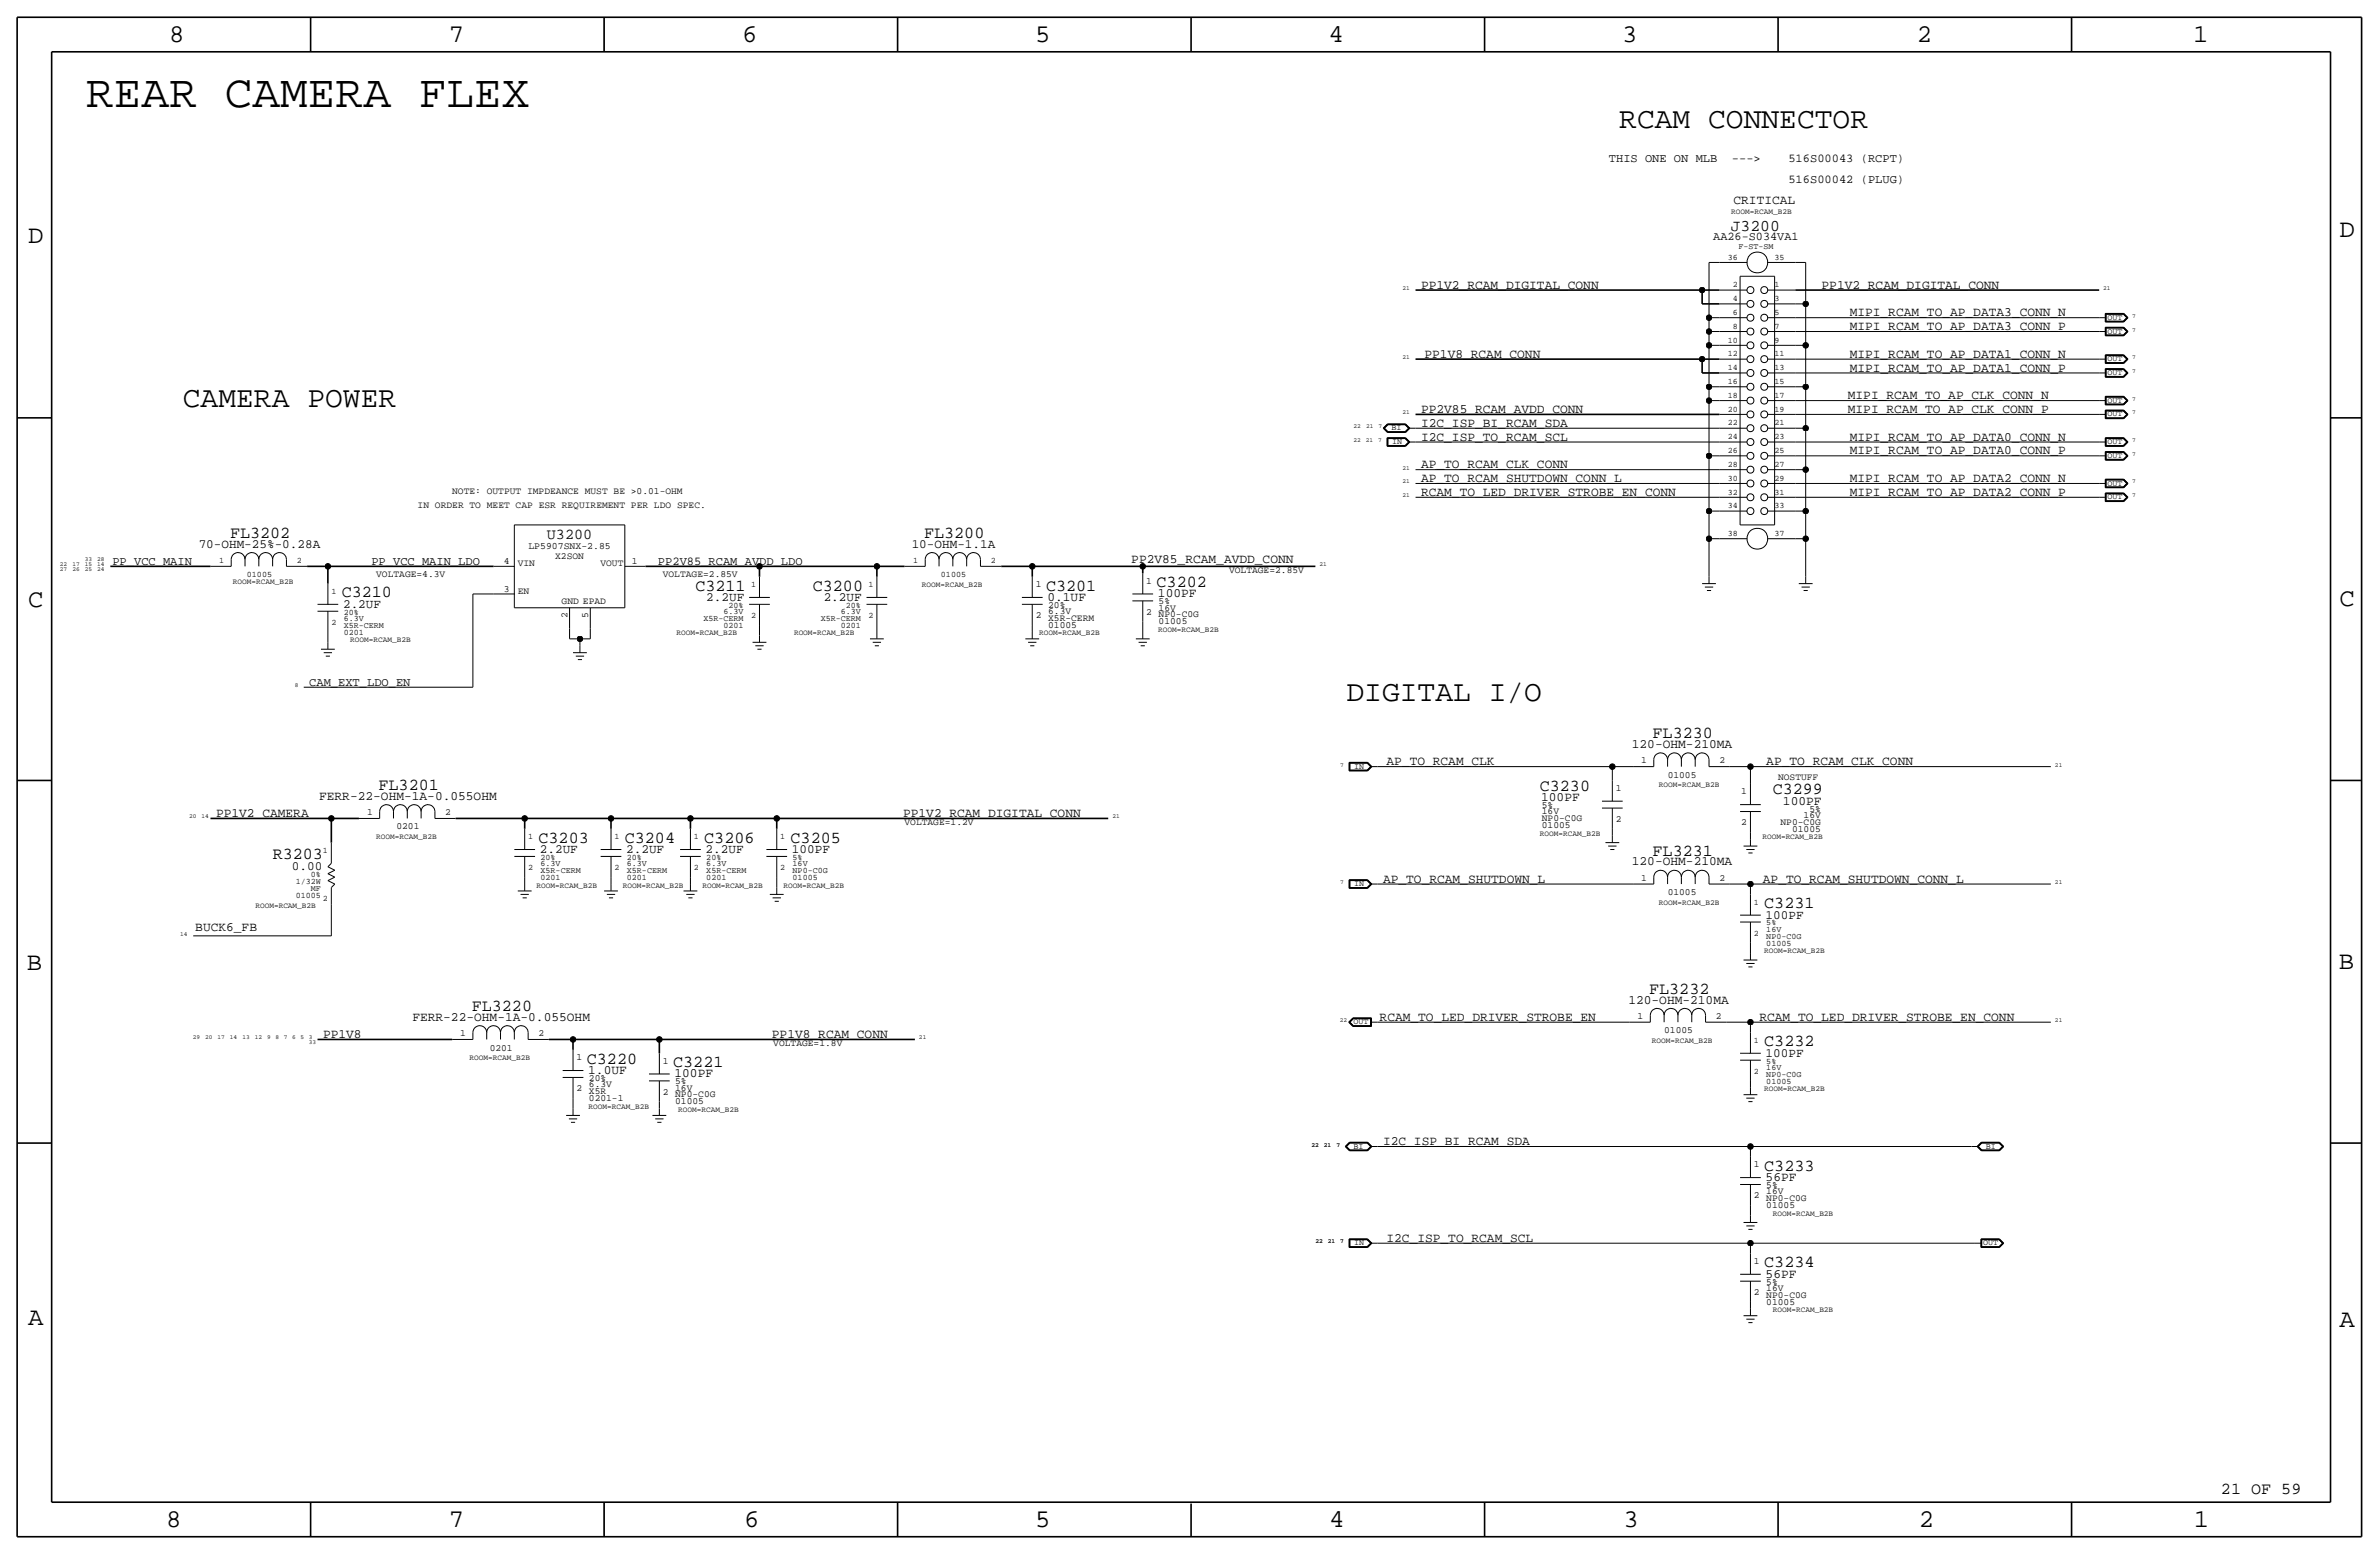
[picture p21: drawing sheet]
<svg xmlns="http://www.w3.org/2000/svg" width="875mm" height="572mm" viewBox="0 0 875 572" stroke-linecap="round" stroke-linejoin="round" font-family="sans-serif">
<defs><g id="words">
<text font-size="17" x="31.7" y="39.4">REAR CAMERA FLEX</text>
<g font-size="10.9">
<text x="595.6" y="47">RCAM CONNECTOR</text>
<text x="67.3" y="149.9">CAMERA POWER</text>
<text x="495.2" y="257.8">DIGITAL I/O</text>
</g>
<g font-size="9.4">
<text x="62.2" y="15.5">8</text>
<text x="165.1" y="15.5">7</text>
<text x="273" y="15.5">6</text>
<text x="380.7" y="15.5">5</text>
<text x="488.7" y="15.5">4</text>
<text x="596.6" y="15.5">3</text>
<text x="705" y="15.5">2</text>
<text x="806.6" y="15.5">1</text>
<text x="10.4" y="89.4">D</text>
<text x="860.5" y="87.1">D</text>
<text x="10.4" y="223.3">C</text>
<text x="860.5" y="222.8">C</text>
<text x="9.9" y="356.6">B</text>
<text x="860.2" y="356.4">B</text>
<text x="10.4" y="487.4">A</text>
<text x="860.5" y="488.2">A</text>
<text x="61.2" y="561.6">8</text>
<text x="165.1" y="561.6">7</text>
<text x="273.8" y="561.6">6</text>
<text x="380.7" y="561.6">5</text>
<text x="488.9" y="561.6">4</text>
<text x="597.1" y="561.6">3</text>
<text x="705.8" y="561.6">2</text>
<text x="806.9" y="561.6">1</text>
</g>
<g font-size="6.2">
<text x="84.6" y="197.9">FL3202</text>
<text x="339.9" y="197.9">FL3200</text>
<text x="425.4" y="215.9">C3202</text>
<text x="125.7" y="219.7">C3210</text>
<text x="255.8" y="217.2">C3211</text>
<text x="299" y="217.2">C3200</text>
<text x="384.8" y="217.2">C3201</text>
<text x="607.9" y="271.5">FL3230</text>
<text x="139.2" y="290.6">FL3201</text>
<text x="566.4" y="290.8">C3230</text>
<text x="652" y="292.1">C3299</text>
<text x="198.1" y="309.9">C3203</text>
<text x="229.8" y="309.9">C3204</text>
<text x="259" y="309.9">C3206</text>
<text x="290.8" y="309.9">C3205</text>
<text x="100.3" y="316">R3203</text>
<text x="607.9" y="314.7">FL3231</text>
<text x="648.9" y="334">C3231</text>
<text x="606.6" y="365.5">FL3232</text>
<text x="173.5" y="371.9">FL3220</text>
<text x="648.9" y="384.8">C3232</text>
<text x="215.8" y="391.2">C3220</text>
<text x="247.6" y="392.4">C3221</text>
<text x="648.9" y="430.5">C3233</text>
<text x="648.9" y="466.1">C3234</text>
<text x="816.9" y="549.5">21 OF 59</text>
</g>
<text font-size="6" x="636.6" y="84.8">J3200</text>
<text font-size="5.6" x="201.2" y="198.1">U3200</text>
<g font-size="4.7">
<text x="637.6" y="74.9">CRITICAL</text>
<text x="522.7" y="106.2">PP1V2_RCAM_DIGITAL_CONN</text>
<text x="670" y="106.2">PP1V2_RCAM_DIGITAL_CONN</text>
<text x="680.3" y="116.3">MIPI_RCAM_TO_AP_DATA3_CONN_N</text>
<text x="680.3" y="121.4">MIPI_RCAM_TO_AP_DATA3_CONN_P</text>
<text x="523.9" y="131.6">PP1V8_RCAM_CONN</text>
<text x="680.3" y="131.6">MIPI_RCAM_TO_AP_DATA1_CONN_N</text>
<text x="680.3" y="136.6">MIPI_RCAM_TO_AP_DATA1_CONN_P</text>
<text x="679.7" y="146.8">MIPI_RCAM_TO_AP_CLK_CONN_N</text>
<text x="522.7" y="151.9">PP2V85_RCAM_AVDD_CONN</text>
<text x="679.7" y="151.9">MIPI_RCAM_TO_AP_CLK_CONN_P</text>
<text x="522.7" y="157">I2C_ISP_BI_RCAM_SDA</text>
<text x="522.7" y="162.1">I2C_ISP_TO_RCAM_SCL</text>
<text x="680.3" y="167.1">MIPI_RCAM_TO_AP_DATA0_CONN_P</text>
<text x="680.3" y="162">MIPI_RCAM_TO_AP_DATA0_CONN_N</text>
<text x="522.7" y="172.2">AP_TO_RCAM_CLK_CONN</text>
<text x="522.7" y="177.3">AP_TO_RCAM_SHUTDOWN_CONN_L</text>
<text x="680.3" y="177.3">MIPI_RCAM_TO_AP_DATA2_CONN_N</text>
<text x="522.7" y="182.4">RCAM_TO_LED_DRIVER_STROBE_EN_CONN</text>
<text x="680.3" y="182.4">MIPI_RCAM_TO_AP_DATA2_CONN_P</text>
<text x="73.1" y="201.4">70-OHM-25%-0.28A</text>
<text x="335.3" y="201.4">10-OHM-1.1A</text>
<text x="416.1" y="207">PP2V85_RCAM_AVDD_CONN</text>
<text x="259.8" y="221">2.2UF</text>
<text x="303" y="221">2.2UF</text>
<text x="385.3" y="221">0.1UF</text>
<text x="425.9" y="219.7">100PF</text>
<text x="126.2" y="223.5">2.2UF</text>
<text x="600.2" y="275.1">120-OHM-210MA</text>
<text x="510" y="281.4">AP_TO_RCAM_CLK</text>
<text x="649.7" y="281.4">AP_TO_RCAM_CLK_CONN</text>
<text x="117.4" y="294.1">FERR-22-OHM-1A-0.055OHM</text>
<text x="566.9" y="294.6">100PF</text>
<text x="655.8" y="295.9">100PF</text>
<text x="79.5" y="300.5">PP1V2_CAMERA</text>
<text x="332.2" y="300.5">PP1V2_RCAM_DIGITAL_CONN</text>
<text x="198.6" y="313.7">2.2UF</text>
<text x="230.3" y="313.7">2.2UF</text>
<text x="259.5" y="313.7">2.2UF</text>
<text x="291.3" y="313.7">100PF</text>
<text x="107.4" y="319.8">0.00</text>
<text x="600.2" y="318.3">120-OHM-210MA</text>
<text x="508.7" y="324.6">AP_TO_RCAM_SHUTDOWN_L</text>
<text x="648.4" y="324.6">AP_TO_RCAM_SHUTDOWN_CONN_L</text>
<text x="649.4" y="337.8">100PF</text>
<text x="71.8" y="342.4">BUCK6_FB</text>
<text x="598.9" y="369.1">120-OHM-210MA</text>
<text x="151.7" y="375.4">FERR-22-OHM-1A-0.055OHM</text>
<text x="507.4" y="375.4">RCAM_TO_LED_DRIVER_STROBE_EN</text>
<text x="647.1" y="375.4">RCAM_TO_LED_DRIVER_STROBE_EN_CONN</text>
<text x="118.8" y="381.8">PP1V8</text>
<text x="283.9" y="381.8">PP1V8_RCAM_CONN</text>
<text x="649.4" y="388.6">100PF</text>
<text x="216.4" y="395">1.0UF</text>
<text x="248.1" y="396.2">100PF</text>
<text x="508.7" y="421.1">I2C_ISP_BI_RCAM_SDA</text>
<text x="649.4" y="434.3">56PF</text>
<text x="510" y="456.7">I2C_ISP_TO_RCAM_SCL</text>
<text x="649.4" y="469.9">56PF</text>
</g>
<g font-size="4.4">
<text x="591.8" y="59.7">THIS ONE ON MLB</text>
<text x="637" y="59.7">---&gt;</text>
<text x="657.8" y="59.7">516S00043 (RCPT)</text>
<text x="657.8" y="67.3">516S00042 (PLUG)</text>
<text x="630.2" y="88.4">AA26-S034VA1</text>
<text x="41.4" y="207.8">PP_VCC_MAIN</text>
<text x="136.6" y="207.8">PP_VCC_MAIN_LDO</text>
<text x="242" y="207.8">PP2V85_RCAM_AVDD_LDO</text>
<text x="113.7" y="252.2">CAM_EXT_LDO_EN</text>
</g>
<text font-size="3.6" x="194.3" y="201.9">LP5907SNX-2.85</text>
<g font-size="3.5">
<text x="166.3" y="181.6">NOTE: OUTPUT IMPDEANCE MUST BE &gt;0.01-OHM</text>
<text x="153.6" y="186.7">IN ORDER TO MEET CAP ESR REQUIREMENT PER LDO SPEC.</text>
<text x="185.3" y="207.5">4</text>
<text x="190.4" y="208.3">VIN</text>
<text x="204.2" y="205.7">X2SON</text>
<text x="220.8" y="208.3">VOUT</text>
<text x="232.4" y="207.5">1</text>
<text x="138.4" y="212.1">VOLTAGE=4.3V</text>
<text x="243.8" y="212.1">VOLTAGE=2.85V</text>
<text x="381" y="215.9">1</text>
<text x="421.6" y="214.6">1</text>
<text x="452.1" y="210.8">VOLTAGE=2.85V</text>
<text x="185.3" y="217.7">3</text>
<text x="190.4" y="218.4">EN</text>
<text x="206.6" y="222.2">GND EPAD</text>
<text x="208.7" y="227.4" transform="rotate(-90 208.7 227.4)">2</text>
<text x="216.4" y="227.4" transform="rotate(-90 216.4 227.4)">5</text>
<text x="381" y="227.3">2</text>
<text x="385.5" y="225.8">6.3V</text>
<text x="385.5" y="223.5">20%</text>
<text x="421.6" y="226.1">2</text>
<text x="426.2" y="227.1">NP0-C0G</text>
<text x="426.2" y="224.5">16V</text>
<text x="426.2" y="222.2">5%</text>
<text x="385.5" y="230.9">01005</text>
<text x="385.5" y="228.3">X5R-CERM</text>
<text x="426.2" y="229.6">01005</text>
<text x="603.6" y="280.7">1</text>
<text x="632.4" y="280.7">2</text>
<text x="613.4" y="286">01005</text>
<text x="654" y="287">NOSTUFF</text>
<text x="594.3" y="290.8">1</text>
<text x="640.4" y="292.1">1</text>
<text x="135" y="299.7">1</text>
<text x="163.8" y="299.7">2</text>
<text x="567.1" y="297.2">5%</text>
<text x="567.1" y="299.5">16V</text>
<text x="665.5" y="298.4">5%</text>
<text x="145.8" y="305.1">0201</text>
<text x="332.7" y="303.5">VOLTAGE=1.2V</text>
<text x="567.1" y="304.5">01005</text>
<text x="567.1" y="302">NP0-C0G</text>
<text x="594.3" y="302.3">2</text>
<text x="640.4" y="303.5">2</text>
<text x="654.9" y="303.3">NP0-C0G</text>
<text x="659.1" y="305.8">01005</text>
<text x="663.4" y="300.7">16V</text>
<text x="603.6" y="323.8">1</text>
<text x="632.4" y="323.8">2</text>
<text x="613.4" y="329.2">01005</text>
<text x="602.4" y="374.7">1</text>
<text x="631.1" y="374.7">2</text>
<text x="169.3" y="381">1</text>
<text x="198.1" y="381">2</text>
<text x="612.1" y="380">01005</text>
<text x="180.1" y="386.3">0201</text>
<text x="212" y="389.9">1</text>
<text x="284.4" y="384.8">VOLTAGE=1.8V</text>
<text x="243.8" y="391.2">1</text>
<text x="212" y="401.3">2</text>
<text x="216.6" y="399.8">6.3V</text>
<text x="216.6" y="397.5">20%</text>
<text x="248.4" y="398.8">5%</text>
<text x="248.4" y="401.1">16V</text>
<text x="216.6" y="404.9">0201-1</text>
<text x="216.6" y="402.3">X5R</text>
<text x="243.8" y="402.6">2</text>
<text x="248.4" y="403.6">NP0-C0G</text>
<text x="248.4" y="406.1">01005</text>
<text x="645.1" y="429.3">1</text>
<text x="649.7" y="436.9">5%</text>
<text x="645.1" y="440.7">2</text>
<text x="649.7" y="439.2">16V</text>
<text x="649.7" y="441.7">NP0-C0G</text>
<text x="649.7" y="444.2">01005</text>
<text x="645.1" y="464.8">1</text>
<text x="649.7" y="472.4">5%</text>
<text x="645.1" y="476.2">2</text>
<text x="649.7" y="477.3">NP0-C0G</text>
<text x="649.7" y="474.7">16V</text>
<text x="649.7" y="479.8">01005</text>
</g>
<g font-size="3.1">
<text x="635.6" y="95.5">36</text>
<text x="639.4" y="91.4">F-ST-SM</text>
<text x="652.7" y="95.5">35</text>
<text x="637.4" y="105.7">2</text>
<text x="652.7" y="105.7">1</text>
<text x="637.4" y="110.7">4</text>
<text x="652.7" y="110.7">3</text>
<text x="637.4" y="115.8">6</text>
<text x="652.7" y="115.8">5</text>
<text x="775.2" y="117.6">OUT</text>
<text x="635.6" y="126">10</text>
<text x="637.4" y="120.9">8</text>
<text x="652.7" y="126">9</text>
<text x="652.7" y="120.9">7</text>
<text x="775.2" y="122.7">OUT</text>
<text x="635.6" y="131.1">12</text>
<text x="652.7" y="131.1">11</text>
<text x="635.6" y="136.1">14</text>
<text x="652.7" y="136.1">13</text>
<text x="775.2" y="137.9">OUT</text>
<text x="775.2" y="132.8">OUT</text>
<text x="635.6" y="141.2">16</text>
<text x="652.7" y="141.2">15</text>
<text x="635.6" y="146.3">18</text>
<text x="652.7" y="146.3">17</text>
<text x="775.2" y="148.1">OUT</text>
<text x="635.6" y="151.4">20</text>
<text x="652.7" y="151.4">19</text>
<text x="775.2" y="153.2">OUT</text>
<text x="511.8" y="158.2">BI</text>
<text x="635.6" y="161.5">24</text>
<text x="635.6" y="156.5">22</text>
<text x="652.7" y="161.5">23</text>
<text x="652.7" y="156.5">21</text>
<text x="512" y="163.3">IN</text>
<text x="635.6" y="166.6">26</text>
<text x="652.7" y="166.6">25</text>
<text x="775.2" y="163.3">OUT</text>
<text x="635.6" y="171.7">28</text>
<text x="652.7" y="171.7">27</text>
<text x="775.2" y="168.4">OUT</text>
<text x="635.6" y="176.8">30</text>
<text x="652.7" y="176.8">29</text>
<text x="775.2" y="178.6">OUT</text>
<text x="635.6" y="181.9">32</text>
<text x="652.7" y="181.9">31</text>
<text x="775.2" y="183.6">OUT</text>
<text x="635.6" y="186.9">34</text>
<text x="652.7" y="186.9">33</text>
<text x="635.6" y="197.1">38</text>
<text x="652.7" y="197.1">37</text>
<text x="80.6" y="207">1</text>
<text x="109.2" y="207">2</text>
<text x="335.9" y="207">1</text>
<text x="364.4" y="207">2</text>
<text x="90.8" y="212.3">01005</text>
<text x="276.2" y="215.9">1</text>
<text x="319.4" y="215.9">1</text>
<text x="346.1" y="212.3">01005</text>
<text x="121.9" y="218.4">1</text>
<text x="126.4" y="226.1">20%</text>
<text x="266.1" y="225.8">6.3V</text>
<text x="268" y="223.5">20%</text>
<text x="276.2" y="227.3">2</text>
<text x="309.3" y="225.8">6.3V</text>
<text x="311.1" y="223.5">20%</text>
<text x="319.4" y="227.3">2</text>
<text x="121.9" y="229.9">2</text>
<text x="126.4" y="228.3">6.3V</text>
<text x="126.4" y="233.4">0201</text>
<text x="126.4" y="230.9">X5R-CERM</text>
<text x="258.7" y="228.3">X5R-CERM</text>
<text x="266.1" y="230.9">0201</text>
<text x="301.9" y="228.3">X5R-CERM</text>
<text x="309.3" y="230.9">0201</text>
<text x="498" y="282.7">IN</text>
<text x="194.3" y="308.6">1</text>
<text x="226" y="308.6">1</text>
<text x="255.2" y="308.6">1</text>
<text x="287" y="308.6">1</text>
<text x="118.7" y="313.7">1</text>
<text x="198.8" y="316.2">20%</text>
<text x="230.6" y="316.2">20%</text>
<text x="259.8" y="316.2">20%</text>
<text x="291.5" y="316.2">5%</text>
<text x="114.4" y="322.6">0%</text>
<text x="194.3" y="320">2</text>
<text x="198.8" y="321.1">X5R-CERM</text>
<text x="198.8" y="323.6">0201</text>
<text x="198.8" y="318.5">6.3V</text>
<text x="226" y="320">2</text>
<text x="230.6" y="318.5">6.3V</text>
<text x="230.6" y="323.6">0201</text>
<text x="230.6" y="321.1">X5R-CERM</text>
<text x="255.2" y="320">2</text>
<text x="259.8" y="318.5">6.3V</text>
<text x="259.8" y="321.1">X5R-CERM</text>
<text x="259.8" y="323.6">0201</text>
<text x="287" y="320">2</text>
<text x="291.5" y="323.6">01005</text>
<text x="291.5" y="318.5">16V</text>
<text x="291.5" y="321.1">NP0-C0G</text>
<text x="108.8" y="325.1">1/32W</text>
<text x="114.4" y="327.7">MF</text>
<text x="498" y="325.9">IN</text>
<text x="108.8" y="330.2">01005</text>
<text x="118.7" y="331.5">2</text>
<text x="645.1" y="332.7">1</text>
<text x="649.7" y="340.4">5%</text>
<text x="645.1" y="344.2">2</text>
<text x="649.7" y="347.7">01005</text>
<text x="649.7" y="342.6">16V</text>
<text x="649.7" y="345.2">NP0-C0G</text>
<text x="497.8" y="376.7">OUT</text>
<text x="645.1" y="383.5">1</text>
<text x="645.1" y="395">2</text>
<text x="649.7" y="391.2">5%</text>
<text x="649.7" y="396">NP0-C0G</text>
<text x="649.7" y="393.4">16V</text>
<text x="649.7" y="398.5">01005</text>
<text x="497.8" y="422.4">BI</text>
<text x="730.5" y="422.4">BI</text>
<text x="498" y="458">IN</text>
<text x="729.4" y="458">OUT</text>
</g>
<g font-size="2.9">
<text x="636.8" y="78.7">ROOM=RCAM_B2B</text>
<text x="85.6" y="214.6">ROOM=RCAM_B2B</text>
<text x="339" y="215.9">ROOM=RCAM_B2B</text>
<text x="248.9" y="233.7">ROOM=RCAM_B2B</text>
<text x="292" y="233.7">ROOM=RCAM_B2B</text>
<text x="382.2" y="233.7">ROOM=RCAM_B2B</text>
<text x="426" y="232.4">ROOM=RCAM_B2B</text>
<text x="128.8" y="236.2">ROOM=RCAM_B2B</text>
<text x="610.1" y="289.6">ROOM=RCAM_B2B</text>
<text x="138.4" y="308.6">ROOM=RCAM_B2B</text>
<text x="566.4" y="307.3">ROOM=RCAM_B2B</text>
<text x="648.2" y="308.6">ROOM=RCAM_B2B</text>
<text x="197.4" y="326.4">ROOM=RCAM_B2B</text>
<text x="229.1" y="326.4">ROOM=RCAM_B2B</text>
<text x="258.3" y="326.4">ROOM=RCAM_B2B</text>
<text x="288.2" y="326.4">ROOM=RCAM_B2B</text>
<text x="93.9" y="334">ROOM=RCAM_B2B</text>
<text x="610.1" y="332.7">ROOM=RCAM_B2B</text>
<text x="648.9" y="350.5">ROOM=RCAM_B2B</text>
<text x="607.6" y="383.5">ROOM=RCAM_B2B</text>
<text x="172.7" y="389.9">ROOM=RCAM_B2B</text>
<text x="648.9" y="401.3">ROOM=RCAM_B2B</text>
<text x="216.4" y="407.7">ROOM=RCAM_B2B</text>
<text x="249.4" y="408.9">ROOM=RCAM_B2B</text>
<text x="652" y="447">ROOM=RCAM_B2B</text>
<text x="652" y="482.6">ROOM=RCAM_B2B</text>
</g>
<g font-size="2.3">
<text x="515.8" y="106.7">21</text>
<text x="773.6" y="106.7">21</text>
<text x="784.3" y="116.8">7</text>
<text x="784.3" y="121.9">7</text>
<text x="515.8" y="132.1">21</text>
<text x="784.3" y="137.2">7</text>
<text x="784.3" y="132.1">7</text>
<text x="784.3" y="147.3">7</text>
<text x="515.8" y="152.4">21</text>
<text x="784.3" y="152.4">7</text>
<text x="497.9" y="157.5">22</text>
<text x="502.5" y="157.5">21</text>
<text x="507" y="157.5">7</text>
<text x="497.8" y="162.6">22</text>
<text x="502.4" y="162.6">21</text>
<text x="506.9" y="162.6">7</text>
<text x="784.3" y="167.6">7</text>
<text x="784.3" y="162.6">7</text>
<text x="515.8" y="172.7">21</text>
<text x="515.8" y="177.8">21</text>
<text x="784.3" y="177.8">7</text>
<text x="515.8" y="182.9">21</text>
<text x="784.3" y="182.9">7</text>
<text x="22" y="208.3">22</text>
<text x="26.6" y="208.3">17</text>
<text x="31.2" y="206.4">33</text>
<text x="31.2" y="208.3">15</text>
<text x="35.8" y="206.4">28</text>
<text x="35.8" y="208.3">14</text>
<text x="485.3" y="208.3">21</text>
<text x="22" y="210.1">27</text>
<text x="26.6" y="210.1">26</text>
<text x="31.2" y="210.1">25</text>
<text x="35.8" y="210.1">24</text>
<text x="108.5" y="252.7">8</text>
<text x="493" y="281.9">7</text>
<text x="755.9" y="281.9">21</text>
<text x="69.5" y="301">20</text>
<text x="74.1" y="301">14</text>
<text x="409.1" y="301">21</text>
<text x="493" y="325.1">7</text>
<text x="755.9" y="325.1">21</text>
<text x="66.2" y="344.2">14</text>
<text x="492.8" y="375.9">22</text>
<text x="755.9" y="375.9">21</text>
<text x="70.9" y="382.3">29</text>
<text x="75.4" y="382.3">20</text>
<text x="80" y="382.3">17</text>
<text x="84.6" y="382.3">14</text>
<text x="89.2" y="382.3">13</text>
<text x="93.7" y="382.3">12</text>
<text x="98.3" y="382.3">9</text>
<text x="101.3" y="382.3">8</text>
<text x="104.4" y="382.3">7</text>
<text x="107.4" y="382.3">6</text>
<text x="110.5" y="382.3">5</text>
<text x="113.5" y="382.3">3</text>
<text x="338" y="382.3">21</text>
<text x="113.5" y="384.1">33</text>
<text x="482.4" y="421.6">22</text>
<text x="487" y="421.6">21</text>
<text x="491.5" y="421.6">7</text>
<text x="483.8" y="457.2">22</text>
<text x="488.4" y="457.2">21</text>
<text x="493" y="457.2">7</text>
</g>
</g></defs>
<g fill="none" stroke="#000" stroke-width=".37">
<path d="M628.6 96.5v20.3zM628.6 96.5h3.8zM632.4 96.5h10.2zM650.2 96.5h10.2zM660.4 96.5h3.8zM664.2 96.5v15.3zM628.6 116.8v5.1zM628.6 116.8h3.8zM632.4 116.8h10.2zM632.4 106.7h10.2zM632.4 111.8h10.2zM640 101.6h12.7z"/>
<path d="M640 101.6v91.4zM650.2 116.8h10.2zM650.2 111.8h10.2zM650.2 106.7h10.2zM652.7 101.6v91.4zM660.4 116.8h111.7zM660.4 111.8h3.8zM664.2 111.8v15.2zM772.1 116.8h2.6zM774.3 118.4h6.9zM774.3 115.3v3.1zM774.3 115.3h6.9z"/>
<path d="M774.4 115.4h6.7zM774.4 115.4v2.9zM774.4 118.3h6.7zM774.5 115.5h6.5zM774.5 115.5v2.7zM774.5 118.2h6.6zM774.7 115.6h6.3zM774.7 115.6v2.5zM774.7 118.1h6.3zM781 115.6l1.3 1.2zM781 118.1l1.3-1.3zM781.1 115.5l1.3 1.3z"/>
<path d="M781.1 118.3l1.5-1.5zM781.1 115.4l1.5 1.4zM781.2 115.3l1.5 1.5zM781.2 118.4l1.5-1.6zM782.4 116.8l-1.4 1.4zM628.6 127v15.2zM628.6 121.9v5.1zM628.6 127h3.8zM628.6 121.9h3.8zM632.4 132.1h10.2zM632.4 137.2h10.2zM632.4 127h10.2z"/>
<path d="M632.4 121.9h10.2zM650.2 121.9h10.2zM650.2 132.1h10.2zM650.2 137.2h10.2zM650.2 127h10.2zM660.4 137.2h111.7zM660.4 132.1h111.7zM660.4 121.9h111.7zM660.4 127h3.8zM664.2 127v15.2zM772.1 137.2h2.6zM772.1 132.1h2.6z"/>
<path d="M772.1 121.9h2.6zM774.3 138.7h6.9zM774.3 135.6v3.1zM774.3 133.7h6.9zM774.3 130.5v3.2zM774.3 123.5h6.9zM774.3 120.3v3.2zM774.3 135.6h6.9zM774.3 130.5h6.9zM774.3 120.3h6.9zM774.4 135.7h6.7zM774.4 130.6h6.7z"/>
<path d="M774.4 120.4h6.7zM774.4 135.7v2.9zM774.4 138.6h6.7zM774.4 130.6v3zM774.4 133.6h6.7zM774.4 120.4v3zM774.4 123.4h6.7zM774.5 135.8h6.5zM774.5 130.7h6.5zM774.5 120.5h6.5zM774.5 135.8v2.7zM774.5 138.5h6.6z"/>
<path d="M774.5 130.7v2.8zM774.5 133.5h6.6zM774.5 120.5v2.8zM774.5 123.3h6.6zM774.7 135.9h6.3zM774.7 135.9v2.5zM774.7 138.4h6.3zM774.7 130.8h6.3zM774.7 130.8v2.6zM774.7 133.4h6.3zM774.7 120.7h6.3zM774.7 120.7v2.5z"/>
<path d="M774.7 123.2h6.3zM781 135.9l1.3 1.3zM781 130.8l1.3 1.3zM781 120.6l1.3 1.3zM781 138.4l1.3-1.2zM781 133.4l1.3-1.3zM781 123.2l1.3-1.3zM781 138.5l1.4-1.3zM781 133.5l1.4-1.4zM781 123.3l1.4-1.4zM781.1 135.8l1.3 1.4zM781.1 130.7l1.3 1.4z"/>
<path d="M781.1 120.5l1.3 1.4zM781.1 138.6l1.5-1.4zM781.1 133.6l1.5-1.5zM781.1 123.4l1.5-1.5zM781.1 135.7l1.5 1.5zM781.1 130.6l1.5 1.5zM781.1 120.4l1.5 1.5zM781.2 135.6l1.5 1.6zM781.2 130.5l1.5 1.6zM781.2 120.3l1.5 1.6zM781.2 138.7l1.5-1.5zM781.2 133.7l1.5-1.6z"/>
<path d="M781.2 123.5l1.5-1.6zM508.8 157.5l1.5 1.6zM508.8 157.5l1.5-1.6zM508.9 157.5l1.5-1.5zM508.9 157.5l1.5 1.5zM509.1 157.5l1.3-1.4zM509.1 157.5l1.3 1.4zM509.2 157.5l1.3-1.3zM509.2 157.5l1.3 1.3zM510.3 159.1h6.7zM510.3 155.9h6.7zM510.4 156h6.5z"/>
<path d="M510.4 159h6.5zM510.4 158.9h6.5zM510.4 156.1h6.5zM510.5 158.8h6.3zM510.5 156.2h6.3zM516.8 156.2l1.3 1.3zM516.8 158.8l1.3-1.3zM516.9 158.9l1.4-1.4zM516.9 156.1l1.4 1.4zM516.9 159l1.5-1.5zM516.9 156l1.5 1.5zM517 155.9l1.6 1.6z"/>
<path d="M518.1 157.5h2.6zM518.6 157.5l-1.6 1.6zM520.7 157.5h111.7zM628.6 147.3v20.3zM628.6 142.2v5.1zM628.6 147.3h3.8zM628.6 142.2h3.8zM632.4 147.3h10.2zM632.4 152.4h10.2zM632.4 142.2h10.2zM632.4 157.5h10.2zM650.2 152.4h10.2z"/>
<path d="M650.2 147.3h10.2zM650.2 142.2h10.2zM650.2 157.5h10.2zM660.4 152.4h111.7zM660.4 147.3h111.7zM660.4 157.5h3.8zM660.4 142.2h3.8zM664.2 157.5v15.2zM664.2 142.2v15.3zM772.1 152.4h2.6zM772.1 147.3h2.6zM774.3 154h6.9z"/>
<path d="M774.3 150.8v3.2zM774.3 148.9h6.9zM774.3 145.7v3.2zM774.3 150.8h6.9zM774.3 145.7h6.9zM774.4 150.9h6.7zM774.4 145.8h6.7zM774.4 150.9v3zM774.4 153.9h6.7zM774.4 145.8v3zM774.4 148.8h6.7zM774.5 151h6.5z"/>
<path d="M774.5 145.9h6.5zM774.5 151v2.8zM774.5 153.8h6.6zM774.5 145.9v2.8zM774.5 148.7h6.6zM774.7 151.1h6.3zM774.7 151.1v2.6zM774.7 153.7h6.3zM774.7 146.1h6.3zM774.7 146.1v2.5zM774.7 148.6h6.3zM781 151.1l1.3 1.3z"/>
<path d="M781 146l1.3 1.3zM781 153.7l1.3-1.3zM781 148.6l1.3-1.3zM781 148.7l1.4-1.4zM781.1 151l1.3 1.4zM781.1 145.9l1.3 1.4zM781.1 153.9l1.5-1.5zM781.1 148.8l1.5-1.5zM781.1 150.9l1.5 1.5zM781.1 145.8l1.5 1.5zM781.2 150.8l1.5 1.6zM781.2 145.7l1.5 1.6z"/>
<path d="M781.2 154l1.5-1.6zM782.4 152.4l-1.4 1.4zM782.7 147.3l-1.5 1.6zM510.2 161v3.1zM510.2 164.1h6.8zM510.2 161h6.8zM510.3 161.1h6.6zM510.3 161.1v2.9zM510.3 164h6.6zM510.4 161.2h6.5zM510.4 161.2v2.7zM510.4 163.9h6.5z"/>
<path d="M510.5 161.3h6.3zM510.5 161.3v2.5zM510.5 163.8h6.3zM516.8 161.3l1.3 1.3zM516.8 163.8l1.3-1.2zM516.9 163.9l1.4-1.3zM516.9 161.2l1.4 1.4zM516.9 164l1.5-1.4zM516.9 161.1l1.5 1.5zM517 161l1.6 1.6zM517 164.1l1.6-1.5zM518.1 162.6h2.6z"/>
<path d="M520.7 177.8h111.7zM520.7 172.7h111.7zM520.7 162.6h111.7zM628.6 167.6v20.4zM628.6 167.6h3.8zM632.4 177.8h10.2zM632.4 167.6h10.2zM632.4 172.7h10.2zM632.4 162.6h10.2zM650.2 172.7h10.2zM650.2 162.6h10.2zM650.2 167.6h10.2z"/>
<path d="M650.2 177.8h10.2zM660.4 162.6h111.7zM660.4 177.8h111.7zM660.4 167.6h111.7zM660.4 172.7h3.8zM664.2 172.7v15.3zM772.1 167.6h2.6zM772.1 162.6h2.6zM772.1 177.8h2.6zM774.3 169.2h6.9zM774.3 166.1v3.1zM774.3 164.1h6.9z"/>
<path d="M774.3 161v3.1zM774.3 179.4h6.9zM774.3 176.2v3.2zM774.3 166.1h6.9zM774.3 161h6.9zM774.3 176.2h6.9zM774.4 166.2h6.7zM774.4 161.1h6.7zM774.4 176.3h6.7zM774.4 166.2v2.9zM774.4 169.1h6.7zM774.4 161.1v2.9z"/>
<path d="M774.4 164h6.7zM774.4 176.3v3zM774.4 179.3h6.7zM774.5 166.3h6.5zM774.5 161.2h6.5zM774.5 176.4h6.5zM774.5 166.3v2.7zM774.5 169h6.6zM774.5 161.2v2.7zM774.5 163.9h6.6zM774.5 176.4v2.8zM774.5 179.2h6.6z"/>
<path d="M774.7 166.4h6.3zM774.7 166.4v2.5zM774.7 168.9h6.3zM774.7 161.3h6.3zM774.7 161.3v2.5zM774.7 163.8h6.3zM774.7 176.5h6.3zM774.7 176.5v2.6zM774.7 179.1h6.3zM781 166.4l1.3 1.2zM781 161.3l1.3 1.3zM781 176.5l1.3 1.3z"/>
<path d="M781 168.9l1.3-1.3zM781 163.8l1.3-1.2zM781 179.1l1.3-1.3zM781 163.9l1.4-1.3zM781 179.2l1.4-1.4zM781.1 166.3l1.3 1.3zM781.1 161.2l1.3 1.4zM781.1 176.4l1.3 1.4zM781.1 169.1l1.5-1.5zM781.1 164l1.5-1.4zM781.1 179.3l1.5-1.5zM781.1 166.2l1.5 1.4z"/>
<path d="M781.1 161.1l1.5 1.5zM781.1 176.3l1.5 1.5zM781.2 166.1l1.5 1.5zM781.2 161l1.5 1.6zM781.2 176.2l1.5 1.6zM782.4 167.6l-1.4 1.4zM782.7 167.6l-1.5 1.6zM782.7 162.6l-1.5 1.5zM782.7 177.8l-1.5 1.6zM189.2 193h40.6zM189.2 193v30.5zM229.8 193v30.5z"/>
<path d="M520.7 182.9h111.7zM628.6 188v10.1zM628.6 198.1h3.8zM628.6 198.1v14zM628.6 188h3.8zM632.4 198.1h10.2zM632.4 182.9h10.2zM632.4 188h10.2zM640 193h12.7zM650.2 188h10.2zM650.2 182.9h10.2zM650.2 198.1h10.2z"/>
<path d="M660.4 182.9h111.7zM660.4 188h3.8zM660.4 198.1h3.8zM664.2 188v10.1zM664.2 198.1v14zM772.1 182.9h2.6zM774.3 184.5h6.9zM774.3 181.3v3.2zM774.3 181.3h6.9zM774.4 181.4h6.7zM774.4 181.4v3zM774.4 184.4h6.7z"/>
<path d="M774.5 181.5h6.5zM774.5 181.5v2.8zM774.5 184.3h6.6zM774.7 181.6h6.3zM774.7 181.6v2.6zM774.7 184.2h6.3zM781 181.6l1.3 1.3zM781 184.2l1.3-1.3zM781 184.3l1.4-1.4zM781.1 181.5l1.3 1.4zM781.1 184.4l1.5-1.5zM781.1 181.4l1.5 1.5z"/>
<path d="M781.2 181.3l1.5 1.6zM782.7 182.9l-1.5 1.6zM77.4 208.3h7.6zM85 205.7a2.54 2.54 0 0 1 2.6-2.5 2.54 2.54 0 0 1 2.5 2.5 2.54 2.54 0 0 1 2.6-2.5 2.54 2.54 0 0 1 2.5 2.5 2.54 2.54 0 0 1 2.5-2.5 2.54 2.54 0 0 1 2.6 2.5 2.54 2.54 0 0 1 2.5-2.5 2.54 2.54 0 0 1 2.6 2.5M85 205.7v2.6zM90.1 205.7v2.6zM95.2 205.7v2.6zM100.3 205.7v2.6zM105.4 205.7v2.6zM105.4 208.3h7.6zM120.6 214.6v7.7zM173.9 218.4v34.3z"/>
<path d="M173.9 218.4h7.7zM181.6 218.4h7.6zM181.6 208.3h7.6zM229.8 208.3h7.6zM275.5 219.7h7.7zM279.3 212.1v7.6zM318.7 219.7h7.6zM322.5 212.1v7.6zM332.7 208.3h7.6zM340.3 205.7v2.6zM340.3 205.7a2.54 2.54 0 0 1 2.5-2.5 2.54 2.54 0 0 1 2.6 2.5 2.54 2.54 0 0 1 2.5-2.5 2.54 2.54 0 0 1 2.6 2.5 2.54 2.54 0 0 1 2.5-2.5 2.54 2.54 0 0 1 2.6 2.5 2.54 2.54 0 0 1 2.5-2.5 2.54 2.54 0 0 1 2.5 2.5M345.4 205.7v2.6z"/>
<path d="M350.5 205.7v2.6zM355.6 205.7v2.6zM360.6 208.3h7.7zM360.6 205.7v2.6zM375.9 219.7h7.6zM379.7 212.1v7.6zM416.5 218.4h7.6zM420.3 210.8v7.6zM626.1 214.6h5zM627.1 215.9h3zM627.8 217.2h1.6zM628.6 212.1v2.5z"/>
<path d="M661.6 214.6h5.1zM662.6 215.9h3.1zM663.4 217.2h1.5zM664.2 212.1v2.5zM116.8 222.3h7.6zM116.8 224.8h7.6zM118.1 238.8h5zM120.6 232.4v3.8zM120.6 224.8v7.6zM120.6 236.2v2.6zM189.2 223.5h40.6zM209.5 231.1v3.9z"/>
<path d="M209.5 235h3.8zM209.5 223.5v7.6zM213.3 235h3.8zM213.3 235v2.5zM213.3 237.5v2.5zM217.1 231.1v3.9zM217.1 223.5v7.6zM275.5 222.3h7.7zM276.8 236.2h5.1zM277.8 237.5h3.1zM278.6 238.8h1.5zM279.3 229.9v3.8z"/>
<path d="M279.3 233.7v2.5zM279.3 222.2v7.7zM318.7 222.3h7.6zM320 235h5.1zM321 236.2h3.1zM321.8 237.5h1.5zM322.5 229.9v2.5zM322.5 222.2v7.7zM322.5 232.4v2.5zM375.9 222.3h7.6zM377.1 235h5.1zM378.2 236.2h3z"/>
<path d="M378.9 237.5h1.5zM379.7 229.9v2.5zM379.7 232.4v2.5zM379.7 222.2v7.7zM416.5 221h7.6zM417.8 235h5.1zM418.8 236.2h3zM419.6 237.5h1.5zM420.3 228.6v3.8zM420.3 232.4v2.5zM420.3 221v7.6zM111.7 252.7h62.2z"/>
<path d="M119.1 240h3zM119.8 241.3h1.6zM210.8 240h5zM211.8 241.3h3zM212.5 242.6h1.6zM608.3 279.4v2.5zM608.3 279.4a2.54 2.54 0 0 1 2.5-2.5 2.54 2.54 0 0 1 2.6 2.5 2.54 2.54 0 0 1 2.5-2.5 2.54 2.54 0 0 1 2.5 2.5 2.54 2.54 0 0 1 2.6-2.5 2.54 2.54 0 0 1 2.5 2.5 2.54 2.54 0 0 1 2.6-2.5 2.54 2.54 0 0 1 2.5 2.5M613.4 279.4v2.5zM618.4 279.4v2.5zM623.5 279.4v2.5zM628.6 279.4v2.5zM139.6 298.5v2.5z"/>
<path d="M139.6 298.5a2.54 2.54 0 0 1 2.6-2.6 2.54 2.54 0 0 1 2.5 2.6 2.54 2.54 0 0 1 2.6-2.6 2.54 2.54 0 0 1 2.5 2.6 2.54 2.54 0 0 1 2.5-2.6 2.54 2.54 0 0 1 2.6 2.6 2.54 2.54 0 0 1 2.5-2.6 2.54 2.54 0 0 1 2.6 2.6M144.7 298.5v2.5zM149.8 298.5v2.5zM154.9 298.5v2.5zM160 298.5v2.5zM496.2 280.4v3.1zM496.2 283.5h6.8zM496.2 280.4h6.8zM496.3 280.5h6.7zM496.3 280.5v2.9zM496.3 283.4h6.7zM496.4 280.6h6.5z"/>
<path d="M496.4 280.6v2.7zM496.4 283.3h6.5zM496.5 280.7h6.4zM496.5 280.7v2.5zM496.5 283.2h6.4zM502.9 283.2l1.2-1.3zM502.9 280.7l1.2 1.2zM502.9 283.3l1.4-1.4zM502.9 280.6l1.4 1.3zM503 283.4l1.4-1.5zM503 280.5l1.4 1.4zM503 280.4l1.6 1.5z"/>
<path d="M503 283.5l1.6-1.6zM504.1 281.9h2.6zM506.7 281.9h86.3zM589.2 297.2h7.7zM589.2 294.6h7.7zM593 281.9h7.7zM593 281.9v5.1zM593 287v7.6zM593 297.2v7.6zM600.7 281.9h7.6zM628.6 281.9h7.6zM636.2 281.9h7.6z"/>
<path d="M640 295.9h7.7zM640 298.5h7.7zM643.8 281.9h110.5zM643.8 281.9v6.4zM643.8 288.3v7.6zM643.8 298.4v7.7zM120.6 318.8l1.3-1.3zM120.6 318.8l2.5 1.2zM121.9 309.9v7.6zM132 301h7.6zM160 301h7.6zM189.2 312.4h7.6z"/>
<path d="M189.2 315h7.6zM193 304.8v7.6zM193 315v7.6zM220.9 312.4h7.6zM220.9 315h7.6zM224.7 304.8v7.6zM224.7 315v7.6zM250.1 315h7.7zM250.1 312.4h7.7zM253.9 304.8v7.6zM253.9 315v7.6zM281.9 315h7.6z"/>
<path d="M281.9 312.4h7.6zM285.7 304.8v7.6zM285.7 315v7.6zM590.5 309.9h5.1zM591.5 311.2h3.1zM592.3 312.4h1.5zM593 304.8v2.5zM593 307.3v2.6zM641.3 311.2h5.1zM642.3 312.4h3.1zM643.1 313.7h1.5zM643.8 306.1v2.5z"/>
<path d="M643.8 308.6v2.5zM120.6 323.9l2.5 1.2zM120.6 321.3l2.5 1.3zM120.6 323.9l2.5-1.3zM120.6 321.3l2.5-1.3zM121.9 332.7v11.5zM121.9 326.4v6.3zM121.9 326.4l1.2-1.3zM190.4 327.7h5.1zM191.5 328.9h3zM192.2 330.2h1.6zM193 322.6v2.5z"/>
<path d="M193 325.1v2.6zM222.2 327.7h5.1zM223.2 328.9h3.1zM224 330.2h1.5zM224.7 322.6v2.5zM224.7 325.1v2.6zM251.4 327.7h5.1zM252.4 328.9h3.1zM253.2 330.2h1.5zM253.9 322.6v2.5zM253.9 325.1v2.6zM283.2 328.9h5z"/>
<path d="M284.2 330.2h3zM284.9 331.5h1.6zM285.7 322.6v3.8zM285.7 326.4v2.5zM496.2 323.5v3.2zM496.2 326.7h6.8zM496.2 323.5h6.8zM496.3 323.6h6.7zM496.3 323.6v3zM496.3 326.6h6.7zM496.4 323.7h6.5zM496.4 323.7v2.8z"/>
<path d="M496.4 326.5h6.5zM496.5 323.9h6.4zM496.5 323.9v2.5zM496.5 326.4h6.4zM502.9 326.4l1.2-1.3zM502.9 323.8l1.2 1.3zM502.9 326.5l1.4-1.4zM502.9 323.7l1.4 1.4zM503 326.6l1.4-1.5zM503 323.6l1.4 1.5zM503 323.5l1.6 1.6zM503 326.7l1.6-1.6z"/>
<path d="M504.1 325.1h2.6zM506.7 325.1h94zM600.7 325.1h7.6zM608.3 322.6v2.5zM608.3 322.6a2.54 2.54 0 0 1 2.5-2.5 2.54 2.54 0 0 1 2.6 2.5 2.54 2.54 0 0 1 2.5-2.5 2.54 2.54 0 0 1 2.5 2.5 2.54 2.54 0 0 1 2.6-2.5 2.54 2.54 0 0 1 2.5 2.5 2.54 2.54 0 0 1 2.6-2.5 2.54 2.54 0 0 1 2.5 2.5M613.4 322.6v2.5zM618.4 322.6v2.5zM623.5 322.6v2.5zM628.6 325.1h7.6zM628.6 322.6v2.5zM636.2 325.1h7.6zM640 339.1h7.7z"/>
<path d="M640 336.6h7.7zM643.8 325.1h110.5zM643.8 325.1v3.8zM643.8 328.9v7.7zM643.8 339.1v7.6zM71.1 344.2h50.8zM641.3 353.1h5.1zM642.3 354.3h3.1zM643.1 355.6h1.5zM643.8 346.7v3.8zM643.8 350.5v2.6zM173.9 379.7a2.54 2.54 0 0 1 2.6-2.5 2.54 2.54 0 0 1 2.5 2.5 2.54 2.54 0 0 1 2.6-2.5 2.54 2.54 0 0 1 2.5 2.5 2.54 2.54 0 0 1 2.5-2.5 2.54 2.54 0 0 1 2.6 2.5 2.54 2.54 0 0 1 2.5-2.5 2.54 2.54 0 0 1 2.6 2.5"/>
<path d="M173.9 379.7v2.6zM179 379.7v2.6zM184.1 379.7v2.6zM189.2 379.7v2.6zM194.3 379.7v2.6zM496.1 375.9l1.5 1.6zM496.1 375.9l1.5-1.6zM496.2 375.9l1.5-1.5zM496.2 375.9l1.5 1.5zM496.4 375.9l1.3-1.4zM496.4 375.9l1.3 1.4zM496.5 375.9l1.3-1.3z"/>
<path d="M496.5 375.9l1.3 1.3zM497.6 374.3h6.8zM497.6 377.5h6.8zM497.7 377.4h6.6zM497.7 374.4h6.6zM497.7 377.3h6.5zM497.7 374.5h6.5zM497.8 377.2h6.3zM497.8 374.6h6.3zM504.1 375.9h2.6zM504.1 374.6v2.6zM504.2 374.5v2.8z"/>
<path d="M504.3 374.4v3zM504.4 374.3v3.2zM506.7 375.9h92.7zM599.4 375.9h7.6zM607 373.4v2.5zM607 373.4a2.54 2.54 0 0 1 2.6-2.5 2.54 2.54 0 0 1 2.5 2.5 2.54 2.54 0 0 1 2.5-2.5 2.54 2.54 0 0 1 2.6 2.5 2.54 2.54 0 0 1 2.5-2.5 2.54 2.54 0 0 1 2.6 2.5 2.54 2.54 0 0 1 2.5-2.5 2.54 2.54 0 0 1 2.5 2.5M612.1 373.4v2.5zM617.2 373.4v2.5zM622.3 373.4v2.5zM627.3 375.9h7.7zM627.3 373.4v2.5zM635 375.9h8.8z"/>
<path d="M643.8 375.9h110.5zM643.8 375.9v3.8zM643.8 379.7v7.7zM166.3 382.3h7.6zM194.3 382.3h7.6zM207 396.2h7.6zM207 393.7h7.6zM210.8 386.1v7.6zM210.8 396.2v7.7zM238.7 397.5h7.6zM238.7 395h7.6zM242.5 387.4v7.6z"/>
<path d="M242.5 397.5v7.6zM640 389.9h7.7zM640 387.4h7.7zM643.8 397.5v2.5zM643.8 389.9v7.6zM208.2 410.2h5.1zM209.2 411.5h3.1zM210 412.8h1.5zM210.8 403.9v3.8zM210.8 407.7v2.5zM240 410.2h5.1zM241 411.5h3z"/>
<path d="M241.8 412.8h1.5zM242.5 405.1v2.6zM242.5 407.7v2.5zM641.3 402.6h5.1zM642.3 403.9h3.1zM643.1 405.1h1.5zM643.8 400.1v2.5zM494.8 421.6l1.6 1.6zM494.8 421.6l1.6-1.5zM494.9 421.6l1.5-1.4zM494.9 421.6l1.5 1.5zM495.1 421.6l1.4-1.3z"/>
<path d="M495.1 421.6l1.4 1.4zM495.3 421.6l1.2 1.3zM495.3 421.6l1.2-1.2zM496.4 423.2h6.6zM496.4 420.1h6.6zM496.4 420.2h6.6zM496.4 423.1h6.6zM496.5 423h6.4zM496.5 420.3h6.4zM496.5 422.9h6.4zM496.5 420.4h6.4zM502.9 422.9l1.2-1.3z"/>
<path d="M502.9 420.4l1.2 1.2zM502.9 423l1.4-1.4zM502.9 420.3l1.4 1.3zM503 423.1l1.4-1.5zM503 420.2l1.4 1.4zM503 420.1l1.6 1.5zM503 423.2l1.6-1.6zM504.1 421.6h2.6zM506.7 421.6h137.1zM640 435.6h7.7zM640 433.1h7.7zM643.8 421.6h81.3z"/>
<path d="M643.8 421.6v3.9zM643.8 425.5v7.6zM643.8 435.6v7.6zM725.1 421.6h2.6zM727.2 421.6l1.6 1.6zM727.2 421.6l1.6-1.5zM727.4 421.6l1.4-1.4zM727.4 421.6l1.4 1.5zM727.5 421.6l1.4-1.3zM727.5 421.6l1.4 1.4zM727.7 421.6l1.2-1.2zM727.7 421.6l1.2 1.3z"/>
<path d="M728.8 423.2h6.6zM728.8 420.1h6.6zM728.8 420.2h6.6zM728.8 423.1h6.6zM728.9 423h6.4zM728.9 420.3h6.4zM728.9 422.9h6.4zM728.9 420.4h6.4zM735.3 422.9l1.3-1.3zM735.3 420.4l1.3 1.2zM735.3 423l1.4-1.4zM735.3 420.3l1.4 1.3z"/>
<path d="M735.4 423.1l1.5-1.5zM735.4 420.2l1.5 1.4zM735.4 420.1l1.6 1.5zM735.4 423.2l1.6-1.6zM496.2 455.6v3.2zM496.2 458.8h6.8zM496.2 455.6h6.8zM496.3 455.7h6.7zM496.3 455.7v3zM496.3 458.7h6.7zM496.4 455.8h6.5zM496.4 455.8v2.8z"/>
<path d="M496.4 458.6h6.5zM496.5 455.9h6.4zM496.5 455.9v2.6zM496.5 458.5h6.4zM502.9 458.5l1.2-1.3zM502.9 455.9l1.2 1.3zM502.9 458.6l1.4-1.4zM502.9 455.8l1.4 1.4zM503 458.7l1.4-1.5zM503 455.7l1.4 1.5zM503 455.6l1.6 1.6zM503 458.8l1.6-1.6z"/>
<path d="M504.1 457.2h2.6zM506.7 457.2h137.1zM641.3 449.6h5.1zM642.3 450.9h3.1zM643.1 452.1h1.5zM643.8 443.2v3.8zM643.8 457.2h82.6zM643.8 457.2v3.8zM643.8 447v2.6zM726.4 457.2h2.5zM728.6 458.8h6.8zM728.6 455.6v3.2z"/>
<path d="M728.6 455.6h6.8zM728.7 455.7h6.7zM728.7 455.7v3zM728.7 458.7h6.7zM728.8 455.8h6.5zM728.8 455.8v2.8zM728.8 458.6h6.5zM728.9 455.9h6.4zM728.9 455.9v2.6zM728.9 458.5h6.4zM735.3 458.5l1.3-1.3zM735.3 455.9l1.3 1.3z"/>
<path d="M735.3 455.8l1.4 1.4zM735.4 458.7l1.5-1.5zM735.4 455.7l1.5 1.5zM735.4 455.6l1.6 1.6zM736.7 457.2l-1.4 1.4zM737 457.2l-1.6 1.6zM640 471.2h7.7zM640 468.6h7.7zM643.8 478.8v2.5zM643.8 461v7.6zM643.8 471.2v7.6zM641.3 483.9h5.1z"/>
<path d="M642.3 485.1h3.1zM643.1 486.4h1.5zM643.8 481.3v2.6z"/>
<circle cx="646.4" cy="96.5" r="3.8"/>
<circle cx="643.8" cy="111.8" r="1.28"/>
<circle cx="643.8" cy="106.7" r="1.28"/>
<circle cx="643.8" cy="116.9" r="1.28"/>
<circle cx="648.9" cy="106.7" r="1.28"/>
<circle cx="648.9" cy="116.9" r="1.28"/>
<circle cx="648.9" cy="111.8" r="1.28"/>
<circle cx="643.8" cy="137.2" r="1.28"/>
<circle cx="643.8" cy="127" r="1.28"/>
<circle cx="643.8" cy="132.1" r="1.28"/>
<circle cx="643.8" cy="121.9" r="1.28"/>
<circle cx="648.9" cy="121.9" r="1.28"/>
<circle cx="648.9" cy="137.2" r="1.28"/>
<circle cx="648.9" cy="127" r="1.28"/>
<circle cx="648.9" cy="132.1" r="1.28"/>
<circle cx="643.8" cy="142.3" r="1.28"/>
<circle cx="643.8" cy="147.3" r="1.28"/>
<circle cx="643.8" cy="152.4" r="1.28"/>
<circle cx="643.8" cy="157.5" r="1.28"/>
<circle cx="648.9" cy="157.5" r="1.28"/>
<circle cx="648.9" cy="142.3" r="1.28"/>
<circle cx="648.9" cy="152.4" r="1.28"/>
<circle cx="648.9" cy="147.3" r="1.28"/>
<circle cx="643.8" cy="167.7" r="1.28"/>
<circle cx="643.8" cy="172.7" r="1.28"/>
<circle cx="643.8" cy="162.6" r="1.28"/>
<circle cx="643.8" cy="177.8" r="1.28"/>
<circle cx="648.9" cy="177.8" r="1.28"/>
<circle cx="648.9" cy="172.7" r="1.28"/>
<circle cx="648.9" cy="167.7" r="1.28"/>
<circle cx="648.9" cy="162.6" r="1.28"/>
<circle cx="643.8" cy="188" r="1.28"/>
<circle cx="643.8" cy="182.9" r="1.28"/>
<circle cx="646.4" cy="198.1" r="3.8"/>
<circle cx="648.9" cy="188" r="1.28"/>
<circle cx="648.9" cy="182.9" r="1.28"/>
</g>
<g fill="none" stroke="#000" stroke-width=".6" stroke-linecap="butt">
<path d="M6.3 6.4v558.7zM6.3 6.4h862.3zM19 19.1v533.4zM19 19.1h838.2zM114.2 6.4v12.7zM222.2 6.4v12.7zM330.1 6.4v12.7zM438.1 6.4v12.7zM546.1 6.4v12.7zM654 6.4v12.7zM762 6.4v12.7zM857.2 19.1v533.4z"/>
<path d="M868.6 6.4v558.7zM520.7 106.7h105.4zM626.1 106.7v5.1zM626.1 106.7h6.3zM626.1 111.8h6.3zM660.4 106.7h111.7zM520.7 132.1h105.4zM626.1 132.1h6.3zM626.1 132.1v5.1zM626.1 137.2h6.3zM6.3 153.7h12.7zM520.7 152.4h111.7z"/>
<path d="M857.2 153.7h11.4zM40.6 208.3h36.8zM113 208.3h7.6zM120.6 208.3v6.3zM120.6 208.3h61zM237.4 208.3h41.9zM279.3 208.3h43.2zM279.3 208.3v3.8zM322.5 208.3v3.8zM322.5 208.3h10.2zM368.3 208.3h11.4zM379.7 208.3h40.6z"/>
<path d="M379.7 208.3v3.8zM420.3 208.3h63.5zM420.3 208.3v2.5zM6.3 287h12.7zM857.2 287h11.4zM77.4 301h44.5zM121.9 301h10.1zM121.9 301v8.9zM167.6 301h25.4zM193 301h31.7zM193 301v3.8zM224.7 301h29.2z"/>
<path d="M224.7 301v3.8zM253.9 301h31.8zM253.9 301v3.8zM285.7 301h121.9zM285.7 301v3.8zM116.8 382.3h49.5zM201.9 382.3h8.9zM210.8 382.3h31.7zM210.8 382.3v3.8zM242.5 382.3v5.1zM242.5 382.3h94zM6.3 420.4h12.7z"/>
<path d="M857.2 420.4h11.4zM19 552.5h838.2zM114.2 552.4v12.7zM222.2 552.5v12.7zM330.1 552.5v12.7zM438.1 553v12.1zM546.1 552.5v12.7zM654 552.5v12.7zM762 552.5v12.7zM6.3 565.1h862.3z"/>
</g>
<g fill="#000" stroke="#000" stroke-width=".37">
<circle cx="626.1" cy="106.7" r="1.02"/>
<circle cx="628.6" cy="116.8" r="1.02"/>
<circle cx="664.2" cy="111.8" r="1.02"/>
<circle cx="626.1" cy="132.1" r="1.02"/>
<circle cx="628.6" cy="121.9" r="1.02"/>
<circle cx="628.6" cy="127" r="1.02"/>
<circle cx="664.2" cy="127" r="1.02"/>
<circle cx="628.6" cy="147.3" r="1.02"/>
<circle cx="628.6" cy="142.2" r="1.02"/>
<circle cx="664.2" cy="157.5" r="1.02"/>
<circle cx="664.2" cy="142.2" r="1.02"/>
<circle cx="628.6" cy="167.6" r="1.02"/>
<circle cx="664.2" cy="172.7" r="1.02"/>
<circle cx="628.6" cy="198.1" r="1.02"/>
<circle cx="628.6" cy="188" r="1.02"/>
<circle cx="664.2" cy="198.1" r="1.02"/>
<circle cx="664.2" cy="188" r="1.02"/>
<circle cx="120.6" cy="208.3" r="1.02"/>
<circle cx="279.3" cy="208.3" r="1.02"/>
<circle cx="322.5" cy="208.3" r="1.02"/>
<circle cx="379.7" cy="208.3" r="1.02"/>
<circle cx="420.3" cy="208.3" r="1.02"/>
<circle cx="213.3" cy="234.9" r="1.02"/>
<circle cx="593" cy="281.9" r="1.02"/>
<circle cx="643.8" cy="281.9" r="1.02"/>
<circle cx="121.9" cy="301" r="1.02"/>
<circle cx="193" cy="301" r="1.02"/>
<circle cx="224.7" cy="301" r="1.02"/>
<circle cx="253.9" cy="301" r="1.02"/>
<circle cx="285.7" cy="301" r="1.02"/>
<circle cx="643.8" cy="325.1" r="1.02"/>
<circle cx="643.8" cy="375.9" r="1.02"/>
<circle cx="210.8" cy="382.3" r="1.02"/>
<circle cx="242.5" cy="382.3" r="1.02"/>
<circle cx="643.8" cy="421.6" r="1.02"/>
<circle cx="643.8" cy="457.2" r="1.02"/>
</g>
<use href="#words"/>
</svg>
